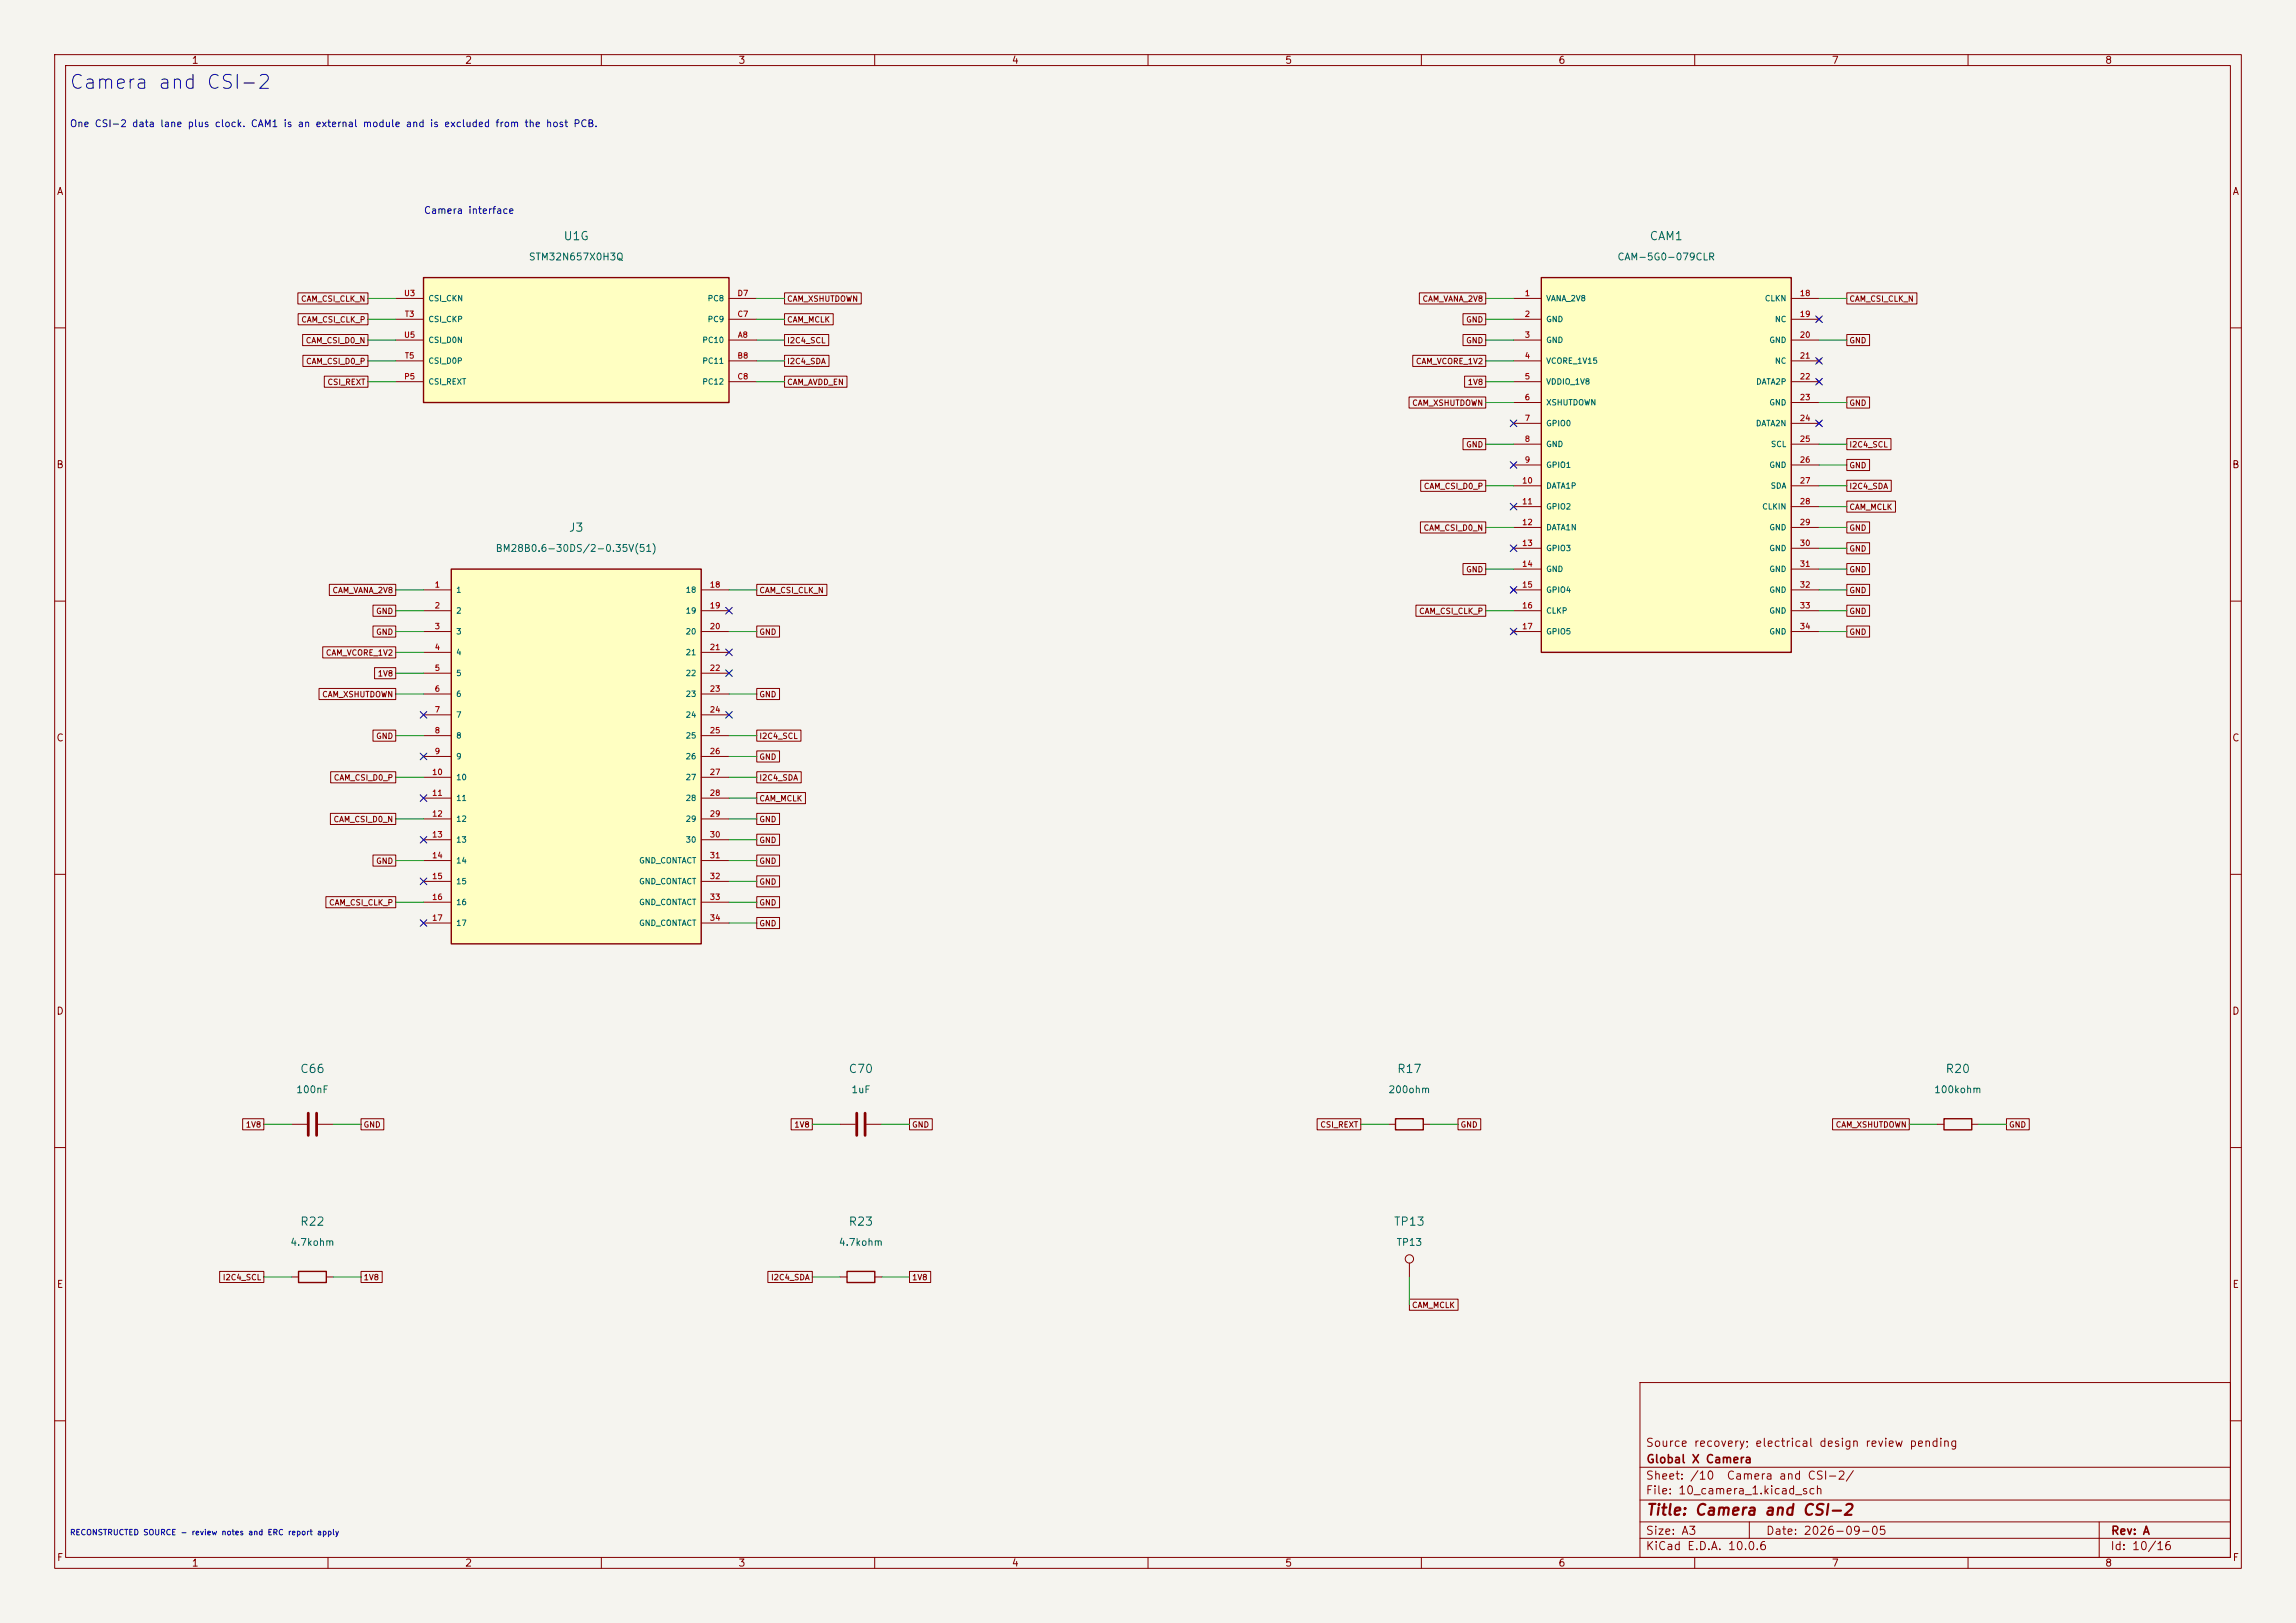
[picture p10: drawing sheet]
<svg xmlns="http://www.w3.org/2000/svg" width="420mm" height="297mm" viewBox="0 0 420 297" stroke-linecap="round" stroke-linejoin="round" font-family="sans-serif">
<defs><g id="words">
<text font-size="2.5" fill="#0000c2" x="12.5" y="16.9">Camera and CSI-2</text>
<text font-size="2" fill="#840000" x="301" y="277.8">Title: Camera and CSI-2</text>
<g font-size="1.5" fill="#006464">
<text x="103" y="44.3">U1G</text>
<text x="301.6" y="44.3">CAM1</text>
<text x="104" y="97.7">J3</text>
<text x="54.8" y="196.7">C66</text>
<text x="155.1" y="196.7">C70</text>
<text x="255.4" y="196.7">R17</text>
<text x="355.8" y="196.7">R20</text>
<text x="54.8" y="224.7">R22</text>
<text x="155.1" y="224.7">R23</text>
<text x="254.9" y="224.7">TP13</text>
</g>
<g font-size="1.5" fill="#840000">
<text x="300.9" y="265.1">Source recovery; electrical design review pending</text>
<text x="301" y="268.1">Global X Camera</text>
<text x="300.9" y="273.8">File: 10_camera_1.kicad_sch</text>
<text x="300.9" y="271.1">Sheet: /10</text>
<text x="315.7" y="271.1">Camera and CSI-2/</text>
<text x="300.9" y="281.2">Size: A3</text>
<text x="322.9" y="281.2">Date: 2026-09-05</text>
<text x="386" y="281.2">Rev: A</text>
<text x="300.9" y="284">KiCad E.D.A. 10.0.6</text>
<text x="385.9" y="284">Id: 10/16</text>
</g>
<g font-size="1.3" fill="#840000">
<text x="35" y="12">1</text>
<text x="85" y="12">2</text>
<text x="135" y="12">3</text>
<text x="185" y="12">4</text>
<text x="235" y="12">5</text>
<text x="285" y="12">6</text>
<text x="335" y="12">7</text>
<text x="385" y="12">8</text>
<text x="10.3" y="36">A</text>
<text x="408.3" y="36">A</text>
<text x="10.2" y="86">B</text>
<text x="408.2" y="86">B</text>
<text x="10.2" y="136">C</text>
<text x="408.2" y="136">C</text>
<text x="10.2" y="186">D</text>
<text x="408.2" y="186">D</text>
<text x="10.3" y="236">E</text>
<text x="408.3" y="236">E</text>
<text x="10.3" y="286">F</text>
<text x="35" y="287">1</text>
<text x="85" y="287">2</text>
<text x="135" y="287">3</text>
<text x="185" y="287">4</text>
<text x="235" y="287">5</text>
<text x="285" y="287">6</text>
<text x="335" y="287">7</text>
<text x="385" y="287">8</text>
<text x="408.3" y="286">F</text>
</g>
<g font-size="1.3" fill="#0000c2">
<text x="12.7" y="23.6">One CSI-2 data lane plus clock. CAM1 is an external module and is excluded from the host PCB.</text>
<text x="77.4" y="39.4">Camera interface</text>
</g>
<g font-size="1.3" fill="#006464">
<text x="96.6" y="48">STM32N657X0H3Q</text>
<text x="295.8" y="48">CAM-5G0-079CLR</text>
<text x="90.6" y="101.3">BM28B0.6-30DS/2-0.35V(51)</text>
<text x="54.1" y="200.4">100nF</text>
<text x="155.6" y="200.4">1uF</text>
<text x="253.9" y="200.4">200ohm</text>
<text x="353.7" y="200.4">100kohm</text>
<text x="53" y="228.3">4.7kohm</text>
<text x="153.3" y="228.3">4.7kohm</text>
<text x="255.4" y="228.3">TP13</text>
</g>
<g font-size="1" fill="#840000">
<text x="55" y="55.5">CAM_CSI_CLK_N</text>
<text x="55" y="59.3">CAM_CSI_CLK_P</text>
<text x="143.9" y="55.5">CAM_XSHUTDOWN</text>
<text x="143.9" y="59.3">CAM_MCLK</text>
<text x="260.1" y="55.5">CAM_VANA_2V8</text>
<text x="268.1" y="59.3">GND</text>
<text x="338.2" y="55.5">CAM_CSI_CLK_N</text>
<text x="55.8" y="63.1">CAM_CSI_D0_N</text>
<text x="143.9" y="63.1">I2C4_SCL</text>
<text x="268.1" y="63.1">GND</text>
<text x="338.2" y="63.1">GND</text>
<text x="55.9" y="66.9">CAM_CSI_D0_P</text>
<text x="59.8" y="70.7">CSI_REXT</text>
<text x="143.9" y="66.9">I2C4_SDA</text>
<text x="143.9" y="70.7">CAM_AVDD_EN</text>
<text x="258.9" y="66.9">CAM_VCORE_1V2</text>
<text x="268.4" y="70.7">1V8</text>
<text x="258.2" y="74.5">CAM_XSHUTDOWN</text>
<text x="338.2" y="74.5">GND</text>
<text x="268.1" y="82.1">GND</text>
<text x="338.2" y="82.1">I2C4_SCL</text>
<text x="260.4" y="89.7">CAM_CSI_D0_P</text>
<text x="338.2" y="89.7">I2C4_SDA</text>
<text x="338.2" y="85.9">GND</text>
<text x="338.2" y="93.6">CAM_MCLK</text>
<text x="260.3" y="97.4">CAM_CSI_D0_N</text>
<text x="338.2" y="97.4">GND</text>
<text x="338.2" y="101.2">GND</text>
<text x="268.1" y="105">GND</text>
<text x="338.2" y="105">GND</text>
<text x="60.7" y="108.8">CAM_VANA_2V8</text>
<text x="68.7" y="112.6">GND</text>
<text x="138.8" y="108.8">CAM_CSI_CLK_N</text>
<text x="259.5" y="112.6">CAM_CSI_CLK_P</text>
<text x="338.2" y="108.8">GND</text>
<text x="338.2" y="112.6">GND</text>
<text x="68.7" y="116.4">GND</text>
<text x="138.8" y="116.4">GND</text>
<text x="338.2" y="116.4">GND</text>
<text x="59.5" y="120.2">CAM_VCORE_1V2</text>
<text x="69" y="124">1V8</text>
<text x="58.8" y="127.8">CAM_XSHUTDOWN</text>
<text x="138.8" y="127.8">GND</text>
<text x="68.7" y="135.5">GND</text>
<text x="138.8" y="135.5">I2C4_SCL</text>
<text x="61" y="143.1">CAM_CSI_D0_P</text>
<text x="138.8" y="139.3">GND</text>
<text x="138.8" y="143.1">I2C4_SDA</text>
<text x="138.8" y="146.9">CAM_MCLK</text>
<text x="60.9" y="150.7">CAM_CSI_D0_N</text>
<text x="138.8" y="154.5">GND</text>
<text x="138.8" y="150.7">GND</text>
<text x="68.7" y="158.3">GND</text>
<text x="138.8" y="158.3">GND</text>
<text x="60.1" y="165.9">CAM_CSI_CLK_P</text>
<text x="138.8" y="162.1">GND</text>
<text x="138.8" y="165.9">GND</text>
<text x="138.8" y="169.8">GND</text>
<text x="44.9" y="206.6">1V8</text>
<text x="66.4" y="206.6">GND</text>
<text x="145.2" y="206.6">1V8</text>
<text x="166.7" y="206.6">GND</text>
<text x="241.4" y="206.6">CSI_REXT</text>
<text x="267.1" y="206.6">GND</text>
<text x="335.7" y="206.6">CAM_XSHUTDOWN</text>
<text x="367.4" y="206.6">GND</text>
<text x="40.7" y="234.5">I2C4_SCL</text>
<text x="66.4" y="234.5">1V8</text>
<text x="140.9" y="234.5">I2C4_SDA</text>
<text x="166.7" y="234.5">1V8</text>
<text x="258.2" y="239.6">CAM_MCLK</text>
</g>
<g font-size="1" fill="#a90000">
<text x="73.8" y="54.4">U3</text>
<text x="74" y="58.2">T3</text>
<text x="134.8" y="58.2">C7</text>
<text x="134.8" y="54.4">D7</text>
<text x="278.8" y="54.4">1</text>
<text x="278.8" y="58.2">2</text>
<text x="329.1" y="54.4">18</text>
<text x="329.1" y="58.2">19</text>
<text x="73.8" y="62">U5</text>
<text x="74" y="65.9">T5</text>
<text x="134.8" y="65.9">B8</text>
<text x="134.9" y="62">A8</text>
<text x="278.8" y="62">3</text>
<text x="278.8" y="65.9">4</text>
<text x="329.1" y="62">20</text>
<text x="329.1" y="65.9">21</text>
<text x="73.8" y="69.7">P5</text>
<text x="134.8" y="69.7">C8</text>
<text x="278.8" y="69.7">5</text>
<text x="329.1" y="69.7">22</text>
<text x="278.8" y="73.5">6</text>
<text x="278.8" y="77.3">7</text>
<text x="329.1" y="73.5">23</text>
<text x="329.1" y="77.3">24</text>
<text x="278.8" y="81.1">8</text>
<text x="329.1" y="81.1">25</text>
<text x="278.3" y="88.7">10</text>
<text x="278.8" y="84.9">9</text>
<text x="329.1" y="84.9">26</text>
<text x="329.1" y="88.7">27</text>
<text x="278.3" y="92.5">11</text>
<text x="329.1" y="92.5">28</text>
<text x="278.3" y="96.3">12</text>
<text x="278.3" y="100.1">13</text>
<text x="329.1" y="96.3">29</text>
<text x="329.1" y="100.1">30</text>
<text x="79.4" y="107.8">1</text>
<text x="129.7" y="107.8">18</text>
<text x="278.3" y="104">14</text>
<text x="278.3" y="107.8">15</text>
<text x="329.1" y="104">31</text>
<text x="329.1" y="107.8">32</text>
<text x="79.4" y="111.6">2</text>
<text x="129.7" y="111.6">19</text>
<text x="278.3" y="111.6">16</text>
<text x="329.1" y="111.6">33</text>
<text x="79.4" y="115.4">3</text>
<text x="79.4" y="119.2">4</text>
<text x="129.7" y="115.4">20</text>
<text x="129.7" y="119.2">21</text>
<text x="278.3" y="115.4">17</text>
<text x="329.1" y="115.4">34</text>
<text x="79.4" y="123">5</text>
<text x="129.7" y="123">22</text>
<text x="79.4" y="126.8">6</text>
<text x="79.4" y="130.6">7</text>
<text x="129.7" y="126.8">23</text>
<text x="129.7" y="130.6">24</text>
<text x="79.4" y="134.4">8</text>
<text x="129.7" y="134.4">25</text>
<text x="78.9" y="142.1">10</text>
<text x="79.4" y="138.2">9</text>
<text x="129.7" y="138.2">26</text>
<text x="129.7" y="142.1">27</text>
<text x="78.9" y="145.9">11</text>
<text x="78.9" y="149.7">12</text>
<text x="129.7" y="145.9">28</text>
<text x="129.7" y="149.7">29</text>
<text x="78.9" y="153.5">13</text>
<text x="129.7" y="153.5">30</text>
<text x="78.9" y="157.3">14</text>
<text x="78.9" y="161.1">15</text>
<text x="129.7" y="157.3">31</text>
<text x="129.7" y="161.1">32</text>
<text x="78.9" y="164.9">16</text>
<text x="129.7" y="164.9">33</text>
<text x="78.9" y="168.7">17</text>
<text x="129.7" y="168.7">34</text>
</g>
<g font-size="1" fill="#006464">
<text x="78.3" y="59.2">CSI_CKP</text>
<text x="78.3" y="55.4">CSI_CKN</text>
<text x="129.3" y="59.2">PC9</text>
<text x="129.3" y="55.4">PC8</text>
<text x="282.7" y="55.4">VANA_2V8</text>
<text x="282.7" y="59.2">GND</text>
<text x="322.7" y="55.4">CLKN</text>
<text x="324.6" y="59.2">NC</text>
<text x="78.3" y="63">CSI_D0N</text>
<text x="128.4" y="63">PC10</text>
<text x="282.7" y="63">GND</text>
<text x="323.6" y="63">GND</text>
<text x="78.3" y="70.6">CSI_REXT</text>
<text x="78.3" y="66.8">CSI_D0P</text>
<text x="128.4" y="66.8">PC11</text>
<text x="128.4" y="70.6">PC12</text>
<text x="282.7" y="66.8">VCORE_1V15</text>
<text x="282.7" y="70.6">VDDIO_1V8</text>
<text x="321.1" y="70.6">DATA2P</text>
<text x="324.6" y="66.8">NC</text>
<text x="282.7" y="74.4">XSHUTDOWN</text>
<text x="323.6" y="74.4">GND</text>
<text x="282.7" y="78.2">GPIO0</text>
<text x="282.7" y="82">GND</text>
<text x="321.1" y="78.2">DATA2N</text>
<text x="323.9" y="82">SCL</text>
<text x="282.7" y="85.9">GPIO1</text>
<text x="282.7" y="89.7">DATA1P</text>
<text x="323.6" y="85.9">GND</text>
<text x="323.8" y="89.7">SDA</text>
<text x="282.7" y="93.5">GPIO2</text>
<text x="322.3" y="93.5">CLKIN</text>
<text x="282.7" y="97.3">DATA1N</text>
<text x="282.7" y="101.1">GPIO3</text>
<text x="323.6" y="97.3">GND</text>
<text x="323.6" y="101.1">GND</text>
<text x="282.7" y="104.9">GND</text>
<text x="323.6" y="104.9">GND</text>
<text x="83.3" y="108.7">1</text>
<text x="83.3" y="112.5">2</text>
<text x="125.3" y="108.7">18</text>
<text x="125.3" y="112.5">19</text>
<text x="282.7" y="108.7">GPIO4</text>
<text x="282.7" y="112.5">CLKP</text>
<text x="323.6" y="108.7">GND</text>
<text x="323.6" y="112.5">GND</text>
<text x="83.3" y="116.3">3</text>
<text x="125.3" y="116.3">20</text>
<text x="282.7" y="116.3">GPIO5</text>
<text x="323.6" y="116.3">GND</text>
<text x="83.3" y="120.1">4</text>
<text x="83.3" y="124">5</text>
<text x="125.3" y="120.1">21</text>
<text x="125.3" y="124">22</text>
<text x="83.3" y="127.8">6</text>
<text x="83.3" y="131.6">7</text>
<text x="125.3" y="127.8">23</text>
<text x="125.3" y="131.6">24</text>
<text x="83.3" y="135.4">8</text>
<text x="125.3" y="135.4">25</text>
<text x="83.3" y="139.2">9</text>
<text x="83.3" y="143">10</text>
<text x="125.3" y="139.2">26</text>
<text x="125.3" y="143">27</text>
<text x="83.3" y="146.8">11</text>
<text x="125.3" y="146.8">28</text>
<text x="83.3" y="150.6">12</text>
<text x="83.3" y="154.4">13</text>
<text x="125.3" y="150.6">29</text>
<text x="125.3" y="154.4">30</text>
<text x="83.3" y="158.2">14</text>
<text x="116.8" y="158.2">GND_CONTACT</text>
<text x="83.3" y="162.1">15</text>
<text x="83.3" y="165.9">16</text>
<text x="116.8" y="162.1">GND_CONTACT</text>
<text x="116.8" y="165.9">GND_CONTACT</text>
<text x="83.3" y="169.7">17</text>
<text x="116.8" y="169.7">GND_CONTACT</text>
</g>
<text font-size="1" fill="#0000c2" x="12.7" y="281.2">RECONSTRUCTED SOURCE - review notes and ERC report apply</text>
</g></defs>
<path d="M0 0h420v297h-420z" fill="#f5f4ef" stroke="#f5f4ef" stroke-width=".18"/>
<g fill="none" stroke="#840000" stroke-width=".18">
<path d="M10 10h400v277h-400zM12 12h396v273h-396zM60 10v2M110 10v2M160 10v2M210 10v2M260 10v2M310 10v2M360 10v2M10 60h2M408 60h2M10 110h2"/>
<path d="M408 110h2M10 160h2M408 160h2M10 210h2M153.7 205.7h2.8M158.5 205.7h2.8M408 210h2M153.7 233.7h1.2M160 233.7h1.3M300 253h108v32h-108zM10 260h2M300 278.5h108"/>
<path d="M300 274.5h108M300 268.5h108M320 278.5v3M384 278.5v6.5M408 260h2M60 285v2M110 285v2M160 285v2M210 285v2M260 285v2M300 281.5h108M310 285v2"/>
<path d="M360 285v2"/>
</g>
<path d="M154.9 232.7h5.1v2h-5.1z" fill="none" stroke="#840000" stroke-width=".25"/>
<path d="M156.7 203.7v4.1M158.2 203.7v4.1" fill="none" stroke="#840000" stroke-width=".51"/>
<path d="M281.9 50.8h45.8v68.6h-45.8z" fill="#ffffc2"/>
<path d="M281.9 50.8h45.8v68.6h-45.8z" fill="none" stroke="#840000" stroke-width=".25"/>
<g fill="none" stroke="#840000" stroke-width=".18">
<path d="M276.9 54.6h5M276.9 58.4h5M327.7 54.6h5M327.7 58.4h5M332.4 58l.7 .8M333.1 58l-.7 .8M276.9 62.2h5M276.9 66h5M276.9 69.9h5M276.9 73.7h5M276.9 77.5h5M327.7 62.2h5"/>
<path d="M327.7 66h5M327.7 69.9h5M327.7 73.7h5M327.7 77.5h5M332.4 65.7l.7 .7M332.4 69.5l.7 .7M332.4 77.1l.7 .8M333.1 65.7l-.7 .7M333.1 69.5l-.7 .7M333.1 77.1l-.7 .8M276.9 81.3h5M276.9 85.1h5"/>
<path d="M276.9 88.9h5M276.9 92.7h5M276.9 96.5h5M327.7 81.3h5M327.7 85.1h5M327.7 88.9h5M327.7 92.7h5M327.7 96.5h5M276.5 107.6l.7 .7M276.5 115.2l.7 .8M276.9 100.3h5M276.9 104.1h5"/>
<path d="M276.9 108h5M276.9 111.8h5M276.9 115.6h5M277.2 107.6l-.7 .7M277.2 115.2l-.7 .8M327.7 100.3h5M327.7 104.1h5M327.7 108h5M327.7 111.8h5M327.7 115.6h5M53.3 205.7h2.8M58.2 205.7h2.8"/>
</g>
<path d="M56.4 203.7v4.1M57.9 203.7v4.1" fill="none" stroke="#840000" stroke-width=".51"/>
<path d="M82.5 104.1h45.8v68.6h-45.8z" fill="#ffffc2"/>
<path d="M82.5 104.1h45.8v68.6h-45.8z" fill="none" stroke="#840000" stroke-width=".25"/>
<g fill="none" stroke="#840000" stroke-width=".18">
<path d="M77.5 108h5M77.5 111.8h5M77.5 115.6h5M77.5 119.4h5M128.3 108h5M128.3 111.8h5M128.3 115.6h5M128.3 119.4h5M77.5 123.2h5M77.5 127h5M77.5 130.8h5M77.5 134.6h5"/>
<path d="M77.5 138.4h5M128.3 123.2h5M128.3 127h5M128.3 130.8h5M128.3 134.6h5M128.3 138.4h5M77.5 142.2h5M77.5 146.1h5M77.5 149.9h5M77.5 153.7h5M77.5 157.5h5M128.3 142.2h5"/>
<path d="M128.3 146.1h5M128.3 149.9h5M128.3 153.7h5M128.3 157.5h5M77.5 161.3h5M77.5 165.1h5M77.5 168.9h5M128.3 161.3h5M128.3 165.1h5M128.3 168.9h5"/>
</g>
<path d="M77.5 50.8h55.8v22.9h-55.8z" fill="#ffffc2"/>
<path d="M77.5 50.8h55.8v22.9h-55.8zM255.3 204.7h5v2.1h-5zM355.6 204.7h5.1v2.1h-5.1zM54.6 232.7h5.1v2h-5.1z" fill="none" stroke="#840000" stroke-width=".25"/>
<g fill="none" stroke="#840000" stroke-width=".18">
<path d="M54.5 53.6h12.8v2h-12.8zM54.5 57.4h12.8v2h-12.8zM72.4 58.4h5.1M72.4 54.6h5.1M133.3 58.4h5.1M133.3 54.6h5.1M143.5 53.6h14v2h-14zM143.5 57.4h8.9v2h-8.9zM259.6 53.6h12.2v2h-12.2zM267.6 57.4h4.2v2h-4.2zM337.8 53.6h12.8v2h-12.8zM55.4 61.2h11.9v2h-11.9z"/>
<path d="M55.4 65h11.9v2.1h-11.9zM59.3 68.8h8v2.1h-8zM72.4 62.2h5.1M72.4 66h5.1M72.4 69.9h5.1M133.3 62.2h5.1M133.3 66h5.1M133.3 69.9h5.1M143.5 61.2h8.1v2h-8.1zM143.5 65h8.1v2.1h-8.1zM143.5 68.8h11.4v2.1h-11.4zM257.7 72.6h14.1v2.1h-14.1z"/>
<path d="M258.4 65h13.4v2.1h-13.4zM267.6 61.2h4.2v2h-4.2zM267.9 68.8h3.9v2.1h-3.9zM337.8 61.2h4.2v2h-4.2zM337.8 72.6h4.2v2.1h-4.2zM259.8 95.5h12v2h-12zM259.9 87.9h11.9v2h-11.9zM267.6 80.3h4.2v2h-4.2zM337.8 87.9h8.2v2h-8.2zM337.8 91.7h8.9v2h-8.9zM337.8 95.5h4.2v2h-4.2zM337.8 99.3h4.2v2h-4.2z"/>
<path d="M337.8 80.3h8.1v2h-8.1zM337.8 84.1h4.2v2h-4.2zM59 118.4h13.4v2h-13.4zM60.2 106.9h12.2v2.1h-12.2zM68.2 110.7h4.2v2.1h-4.2zM68.2 114.6h4.2v2h-4.2zM138.4 106.9h12.9v2.1h-12.9zM138.4 114.6h4.2v2h-4.2zM259 110.7h12.8v2.1h-12.8zM267.6 103.1h4.2v2.1h-4.2zM337.8 103.1h4.2v2.1h-4.2zM337.8 106.9h4.2v2.1h-4.2z"/>
<path d="M337.8 110.7h4.2v2.1h-4.2zM337.8 114.6h4.2v2h-4.2zM58.4 126h14v2h-14zM68.2 133.6h4.2v2h-4.2zM68.5 122.2h3.9v2h-3.9zM138.4 126h4.2v2h-4.2zM138.4 133.6h8.1v2h-8.1zM138.4 137.4h4.2v2h-4.2zM60.4 148.8h12v2.1h-12zM60.5 141.2h11.9v2.1h-11.9zM68.2 156.5h4.2v2h-4.2zM138.4 152.7h4.2v2h-4.2z"/>
<path d="M138.4 141.2h8.2v2.1h-8.2zM138.4 145h8.9v2.1h-8.9zM138.4 148.8h4.2v2.1h-4.2zM138.4 156.5h4.2v2h-4.2zM59.6 164.1h12.8v2h-12.8zM138.4 160.3h4.2v2h-4.2zM138.4 164.1h4.2v2h-4.2zM138.4 167.9h4.2v2h-4.2zM44.4 204.7h3.9v2.1h-3.9zM66 204.7h4.2v2.1h-4.2zM144.7 204.7h3.9v2.1h-3.9zM166.4 204.7h4.1v2.1h-4.1z"/>
<path d="M240.9 204.7h8v2.1h-8zM254 205.7h1.3M260.3 205.7h1.3M266.7 204.7h4.2v2.1h-4.2zM335.2 204.7h14v2.1h-14zM354.3 205.7h1.3M360.7 205.7h1.2M367 204.7h4.2v2.1h-4.2zM40.2 232.7h8.1v2h-8.1zM53.3 233.7h1.3M59.7 233.7h1.3M66 232.7h3.9v2h-3.9z"/>
<path d="M140.5 232.7h8.1v2h-8.1zM166.4 232.7h3.8v2h-3.8zM257.8 237.7h8.9v2.1h-8.9zM257.8 231.1v2.6"/>
<circle cx="257.8" cy="230.4" r=".76"/>
</g>
<g fill="none" stroke="#009600" stroke-width=".18">
<path d="M67.3 54.6h5.1M67.3 58.4h5.1M138.4 54.6h5.1M138.4 58.4h5.1M271.8 54.6h5.1M271.8 58.4h5.1M332.7 54.6h5.1M67.3 69.9h5.1M67.3 62.2h5.1M67.3 66h5.1M138.4 69.9h5.1M138.4 62.2h5.1"/>
<path d="M138.4 66h5.1M271.8 69.9h5.1M271.8 62.2h5.1M271.8 66h5.1M271.8 73.7h5.1M332.7 62.2h5.1M332.7 73.7h5.1M271.8 81.3h5.1M271.8 88.9h5.1M271.8 96.5h5.1M332.7 81.3h5.1M332.7 85.1h5.1"/>
<path d="M332.7 88.9h5.1M332.7 96.5h5.1M332.7 92.7h5.1M72.4 108h5.1M72.4 111.8h5.1M72.4 115.6h5.1M72.4 119.4h5.1M133.3 108h5.1M133.3 115.6h5.1M271.8 104.1h5.1M271.8 111.8h5.1M332.7 108h5.1"/>
<path d="M332.7 104.1h5.1M332.7 111.8h5.1M332.7 115.6h5.1M332.7 100.3h5.1M72.4 134.6h5.1M72.4 127h5.1M72.4 123.2h5.1M133.3 134.6h5.1M133.3 127h5.1M133.3 138.4h5.1M72.4 157.5h5.1M72.4 149.9h5.1"/>
<path d="M72.4 142.2h5.1M133.3 157.5h5.1M133.3 149.9h5.1M133.3 142.2h5.1M133.3 146.1h5.1M133.3 153.7h5.1M72.4 165.1h5.1M133.3 165.1h5.1M133.3 161.3h5.1M133.3 168.9h5.1M48.3 205.7h5M61 205.7h5"/>
<path d="M148.6 205.7h5.1M161.3 205.7h5.1M248.9 205.7h5.1M261.6 205.7h5.1M349.2 205.7h5.1M361.9 205.7h5.1M48.3 233.7h5M61 233.7h5M148.6 233.7h5.1M161.3 233.7h5.1M257.8 233.7v5.1"/>
</g>
<g fill="none" stroke="#000084" stroke-width=".18">
<path d="M332.1 57.8l1.2 1.2M333.3 57.8l-1.2 1.2M276.3 76.9l1.2 1.2M277.5 76.9l-1.2 1.2M332.1 69.2l1.2 1.3M332.1 65.4l1.2 1.2M332.1 76.9l1.2 1.2M333.3 69.2l-1.2 1.3M333.3 65.4l-1.2 1.2M333.3 76.9l-1.2 1.2M276.3 84.5l1.2 1.2M276.3 92.1l1.2 1.2"/>
<path d="M276.3 99.7l1.2 1.2M277.5 84.5l-1.2 1.2M277.5 92.1l-1.2 1.2M277.5 99.7l-1.2 1.2M132.7 111.2l1.3 1.2M132.7 118.8l1.3 1.2M134 111.2l-1.3 1.2M134 118.8l-1.3 1.2M276.3 107.3l1.2 1.3M276.3 115l1.2 1.2M277.5 107.3l-1.2 1.3M277.5 115l-1.2 1.2"/>
<path d="M76.9 137.8l1.2 1.2M76.9 130.2l1.2 1.2M78.1 137.8l-1.2 1.2M78.1 130.2l-1.2 1.2M132.7 130.2l1.3 1.2M132.7 122.6l1.3 1.2M134 130.2l-1.3 1.2M134 122.6l-1.3 1.2M76.9 145.4l1.2 1.3M76.9 153.1l1.2 1.2M78.1 145.4l-1.2 1.3M78.1 153.1l-1.2 1.2"/>
<path d="M76.9 168.3l1.2 1.2M76.9 160.7l1.2 1.2M78.1 168.3l-1.2 1.2M78.1 160.7l-1.2 1.2"/>
</g>
<use href="#words"/>
</svg>
